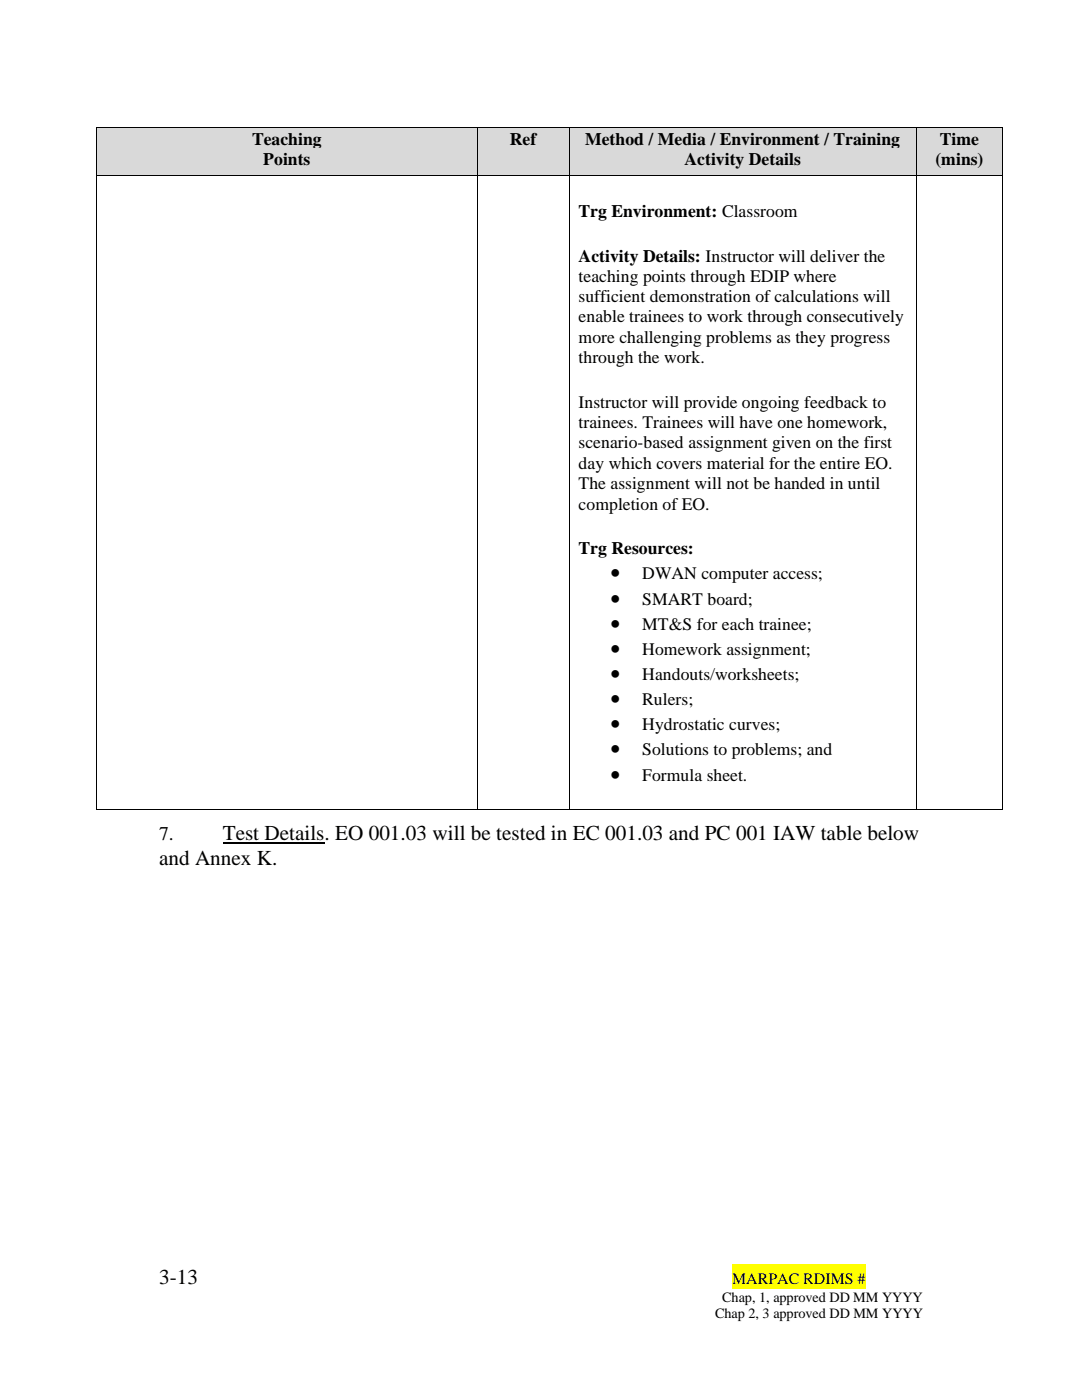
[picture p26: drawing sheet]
<svg xmlns="http://www.w3.org/2000/svg" width="216mm" height="279mm" viewBox="0 0 216 279" stroke-linecap="round" stroke-linejoin="round" font-family="sans-serif">
<defs><g id="words">
<g font-size="4.2">
<text x="121.8" y="115.6">•</text>
<text x="121.8" y="120.7">•</text>
<text x="121.8" y="125.7">•</text>
<text x="121.8" y="130.7">•</text>
<text x="121.8" y="135.7">•</text>
<text x="121.8" y="140.7">•</text>
<text x="121.8" y="145.8">•</text>
<text x="121.8" y="150.8">•</text>
<text x="121.8" y="155.8">•</text>
<text x="44.5" y="167.7">Test Details. EO 001.03 will be tested in EC 001.03 and PC 001 IAW table below</text>
<text x="31.8" y="172.5">and Annex K.</text>
<text x="31.8" y="256.3">3-13</text>
</g>
<text font-size="3.9" x="31.8" y="167.7">7.</text>
<g font-size="3.5">
<text x="50.3" y="28.9">Teaching</text>
<text x="101.7" y="28.9">Ref</text>
<text x="116.8" y="28.9">Method / Media / Environment / Training</text>
<text x="187.5" y="28.9">Time</text>
<text x="52.5" y="32.9">Points</text>
<text x="136.6" y="32.9">Activity Details</text>
<text x="186.6" y="32.9">(mins)</text>
<text x="115.5" y="43.3">Trg Environment: Classroom</text>
<text x="115.5" y="52.2">Activity Details: Instructor will deliver the</text>
<text x="115.5" y="56.3">teaching points through EDIP where</text>
<text x="115.5" y="60.3">sufficient demonstration of calculations will</text>
<text x="115.5" y="64.4">enable trainees to work through consecutively</text>
<text x="115.5" y="68.4">more challenging problems as they progress</text>
<text x="115.5" y="72.5">through the work.</text>
<text x="115.5" y="81.4">Instructor will provide ongoing feedback to</text>
<text x="115.5" y="85.5">trainees. Trainees will have one homework,</text>
<text x="115.5" y="89.5">scenario-based assignment given on the first</text>
<text x="115.5" y="93.6">day which covers material for the entire EO.</text>
<text x="115.5" y="97.6">The assignment will not be handed in until</text>
<text x="115.5" y="101.7">completion of EO.</text>
<text x="115.5" y="110.6">Trg Resources:</text>
<text x="128.2" y="115.6">DWAN computer access;</text>
<text x="128.2" y="120.7">SMART board;</text>
<text x="128.2" y="125.7">MT&amp;S for each trainee;</text>
<text x="128.2" y="130.7">Homework assignment;</text>
<text x="128.2" y="135.7">Handouts/worksheets;</text>
<text x="128.2" y="140.7">Rulers;</text>
<text x="128.2" y="145.8">Hydrostatic curves;</text>
<text x="128.2" y="150.8">Solutions to problems; and</text>
<text x="128.2" y="155.8">Formula sheet.</text>
</g>
<text font-size="3.2" x="146.1" y="256.3">MARPAC RDIMS #</text>
<g font-size="2.8">
<text x="142.7" y="263.1">Chap 2, 3 approved DD MM YYYY</text>
<text x="144.1" y="259.9">Chap, 1, approved DD MM YYYY</text>
</g>
</g></defs>
<path d="M146.1 252.3h26.6v4.9h-26.6z" fill-rule="evenodd" fill="#ff0"/>
<g fill="#d9d9d9">
<path d="M19.3 25.6h75.9v9.3h-75.9z" fill-rule="evenodd"/>
<path d="M21.2 25.6h72.2v4h-72.2z" fill-rule="evenodd"/>
<path d="M21.2 29.6h72.2v4.1h-72.2z" fill-rule="evenodd"/>
<path d="M95.4 25.6h18.1v9.3h-18.1z" fill-rule="evenodd"/>
<path d="M97.2 25.6h14.5v4h-14.5z" fill-rule="evenodd"/>
<path d="M113.6 25.6h69.1v9.3h-69.1z" fill-rule="evenodd"/>
<path d="M115.5 25.6h65.4v4h-65.4z" fill-rule="evenodd"/>
<path d="M115.5 29.6h65.4v4.1h-65.4z" fill-rule="evenodd"/>
<path d="M182.9 25.6h17.1v9.3h-17.1z" fill-rule="evenodd"/>
<path d="M184.7 25.6h13.5v4h-13.5z" fill-rule="evenodd"/>
<path d="M184.7 29.6h13.5v4.1h-13.5z" fill-rule="evenodd"/>
</g>
<g fill="#000">
<path d="M19.2 25.4h.1v.2h-.1z" fill-rule="evenodd"/>
<path d="M19.2 25.4h.1v.2h-.1z" fill-rule="evenodd"/>
<path d="M19.2 34.9h.1v.2h-.1z" fill-rule="evenodd"/>
<path d="M95.2 25.4h.2v.2h-.2z" fill-rule="evenodd"/>
<path d="M95.2 34.9h.2v.2h-.2z" fill-rule="evenodd"/>
<path d="M113.5 25.4h.1v.2h-.1z" fill-rule="evenodd"/>
<path d="M113.5 34.9h.1v.2h-.1z" fill-rule="evenodd"/>
<path d="M182.7 25.4h.2v.2h-.2z" fill-rule="evenodd"/>
<path d="M182.7 34.9h.2v.2h-.2z" fill-rule="evenodd"/>
<path d="M200 25.4h.1v.2h-.1z" fill-rule="evenodd"/>
<path d="M200 25.4h.1v.2h-.1z" fill-rule="evenodd"/>
<path d="M200 34.9h.1v.2h-.1z" fill-rule="evenodd"/>
<path d="M19.2 161.4h.1v.2h-.1z" fill-rule="evenodd"/>
<path d="M19.2 161.4h.1v.2h-.1z" fill-rule="evenodd"/>
<path d="M95.2 161.4h.2v.2h-.2z" fill-rule="evenodd"/>
<path d="M113.5 161.4h.1v.2h-.1z" fill-rule="evenodd"/>
<path d="M182.7 161.4h.2v.2h-.2z" fill-rule="evenodd"/>
<path d="M200 161.4h.1v.2h-.1z" fill-rule="evenodd"/>
<path d="M200 161.4h.1v.2h-.1z" fill-rule="evenodd"/>
</g>
<g fill="none" stroke="#000" stroke-width=".2">
<path d="M19.3 25.6v9.3M19.3 35.1v126.3M19.3 25.5h75.9M19.3 35h75.9M95.3 25.6v9.3M95.3 35.1v126.3M95.4 25.5h18.1M95.4 35h18.1M113.6 25.6v9.3M113.6 35.1v126.3M113.6 25.5h69.1M113.6 35h69.1"/>
<path d="M182.8 25.6v9.3M182.8 35.1v126.3M182.9 25.5h17.1M182.9 35h17.1M200.1 25.6v9.3M200.1 35.1v126.3M19.3 161.5h75.9M95.4 161.5h18.1M113.6 161.5h69.1M182.9 161.5h17.1"/>
</g>
<path d="M44.5 168.2h20.3" fill="none" stroke="#000" stroke-width=".21"/>
<use href="#words"/>
</svg>
